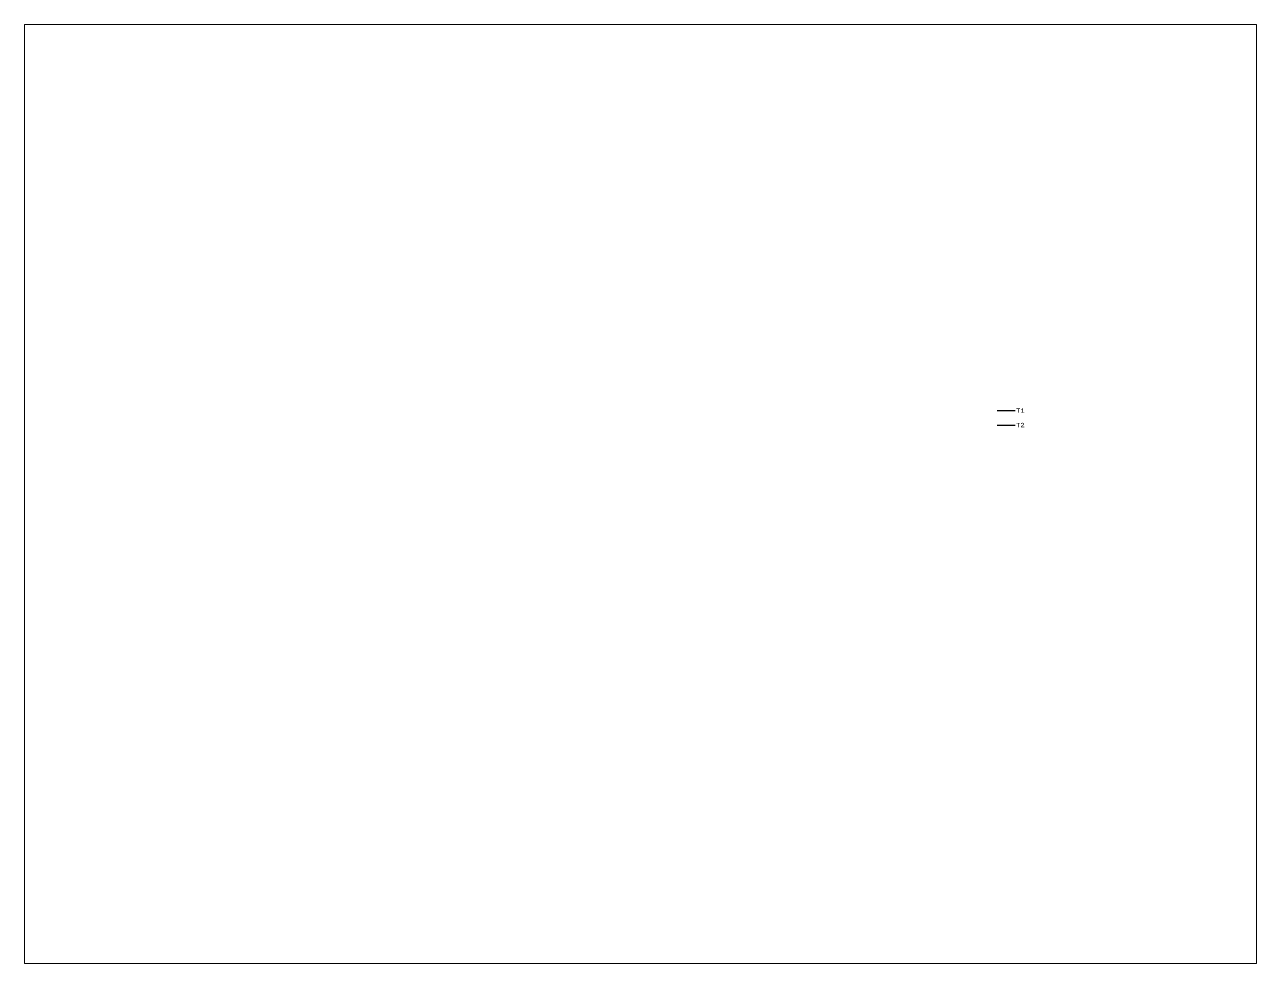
# Paper-space layout 'Layout1' of a CAD drawing. Header units: millimetres. Extents: x 27 to 240, y 20 to 183.
# The model-space entities are those that its viewports show. They can reach past a viewport. Long polylines and large blocks are cut down to what shows.
import ezdxf
from ezdxf.enums import TextEntityAlignment as Align

# ---------------------------------------------------------------- set-up
doc = ezdxf.new("R2010")
doc.units = ezdxf.units.MM
doc.styles.add('Courier', font='cour.ttf', dxfattribs={"height": 1.5})

msp = doc.modelspace()

# ---------------------------------------------------------------- linework, layer by layer
at = {"color": 1}
for p, q in [((333.07, 177.29), (339.31, 177.29)), ((333.07, 172.29), (339.31, 172.29))]:
    msp.add_line(p, q, dxfattribs=at)

# ---------------------------------------------------------------- texts
at = {"color": 7, "style": 'Courier'}
for tag, p in [('T1', (339.57, 177.29)), ('T2', (339.57, 172.29))]:
    msp.add_attdef(tag, text='', height=1.5, dxfattribs=at).set_placement(p, align=Align.MIDDLE_LEFT)

psp = doc.layouts.get("Layout1")

# ---------------------------------------------------------------- viewports
at = {"layer": '0'}
psp.add_viewport(center=(133.35, 101.6), size=(213.36, 162.56), view_center_point=(210, 148.5), view_height=323.8171, dxfattribs=at)

doc.saveas('drawing.dxf')
